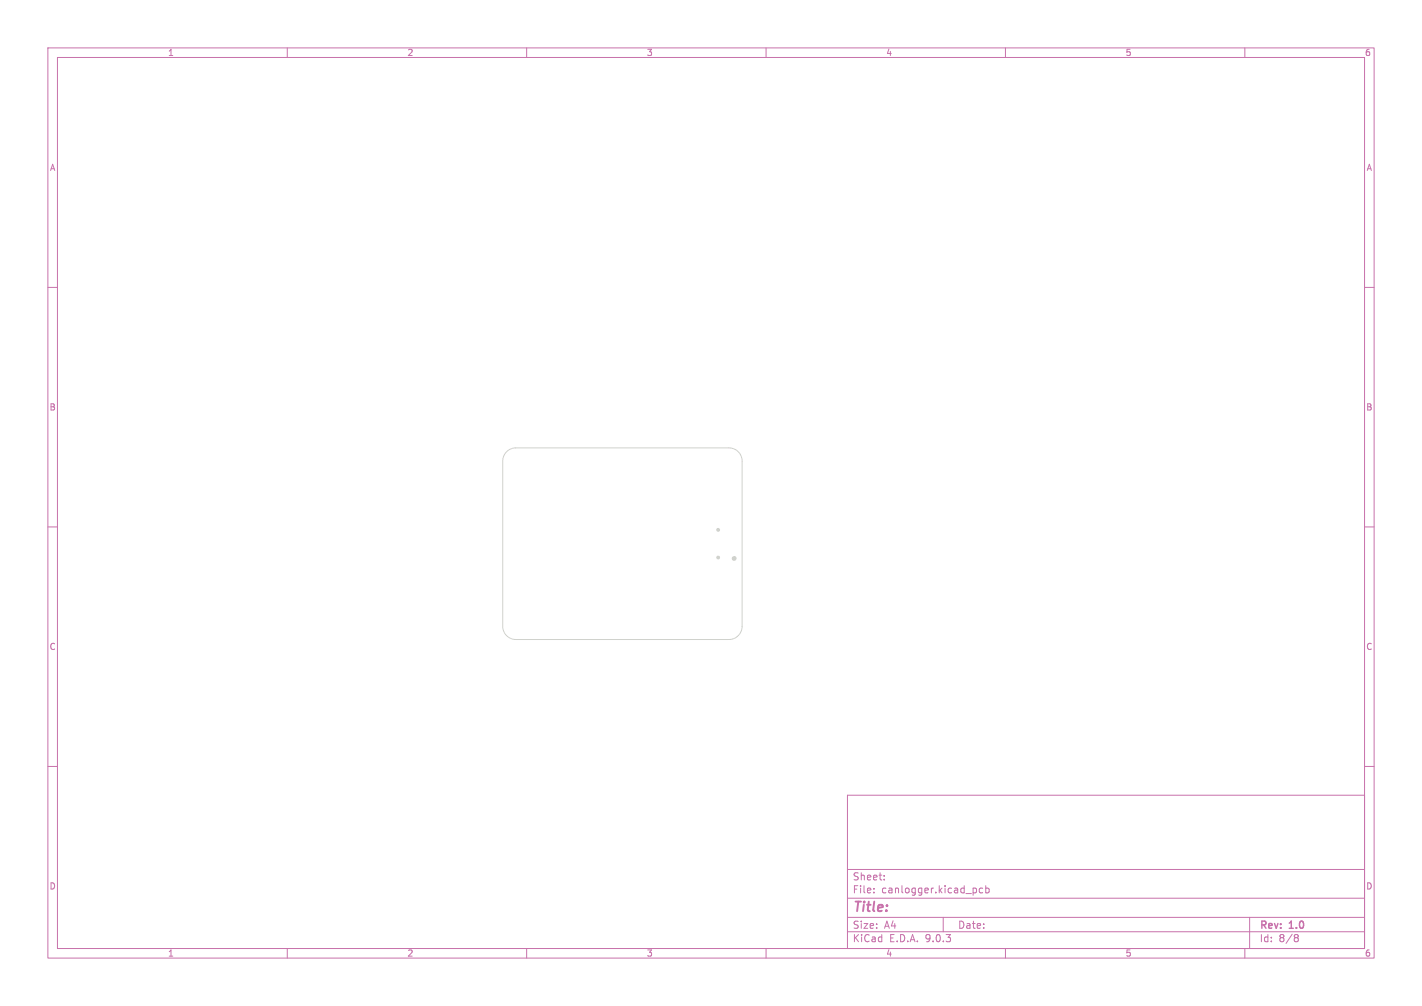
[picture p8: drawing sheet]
<svg xmlns="http://www.w3.org/2000/svg" width="297mm" height="210mm" viewBox="0 0 297 210" stroke-linecap="round" stroke-linejoin="round" font-family="sans-serif">
<defs><g id="words">
<text font-size="2.8" fill="#c872ab" x="178" y="190.9">Title:</text>
<g font-size="2.1" fill="#c872ab">
<text x="178" y="184">Sheet:</text>
<text x="178" y="186.7">File:</text>
<text x="184.1" y="186.7">canlogger.kicad_pcb</text>
<text x="178" y="196.9">KiCad</text>
<text x="178" y="194.1">Size:</text>
<text x="184.7" y="194.1">A4</text>
<text x="185.7" y="196.9">E.D.A.</text>
<text x="193.3" y="196.9">9.0.3</text>
<text x="200" y="194.1">Date:</text>
<text x="263" y="194.3">Rev:</text>
<text x="263" y="196.9">Id:</text>
<text x="267.1" y="196.9">8/8</text>
<text x="269.4" y="194.3">1.0</text>
</g>
<g font-size="1.8" fill="#c872ab">
<text x="35" y="11.9">1</text>
<text x="85" y="11.9">2</text>
<text x="135" y="11.9">3</text>
<text x="185" y="11.9">4</text>
<text x="235" y="11.9">5</text>
<text x="285" y="11.9">6</text>
<text x="10.3" y="35.9">A</text>
<text x="285.4" y="35.9">A</text>
<text x="10.3" y="85.9">B</text>
<text x="285.3" y="85.9">B</text>
<text x="10.3" y="135.9">C</text>
<text x="285.3" y="135.9">C</text>
<text x="10.3" y="185.9">D</text>
<text x="285.3" y="185.9">D</text>
<text x="35" y="199.9">1</text>
<text x="85" y="199.9">2</text>
<text x="135" y="199.9">3</text>
<text x="185" y="199.9">4</text>
<text x="235" y="199.9">5</text>
<text x="285" y="199.9">6</text>
</g>
</g></defs>
<g fill="none" stroke="#c872ab" stroke-width=".21">
<path d="M10 10h277v190h-277zM12 12h273v186h-273zM60 10v2M110 10v2M160 10v2M210 10v2M260 10v2M10 60h2M285 60h2M10 110h2M285 110h2M10 160h2"/>
<path d="M177 166h108v32h-108zM285 160h2M60 198v2M110 198v2M160 198v2M177 194.5h108M177 191.5h108M177 187.5h108M177 181.5h108M182.5 186.3v.1M182.5 185.5v.1M184.7 183.6v.1"/>
<path d="M184.7 182.8v.1M197 191.5v3M203.9 185.5v.8M205.2 185.5l-.4-.1-.3 .3 .2 .6h.5M205.9 185.5l.4-.1 .3 .3-.1 .6h-.6M205.9 184.9v1.5M210 198v2M260 198v2M261 191.5v6.5M270.6 195.1h.3l.3 .3-.3 .3M270.6 195.7h.3M270.9 195.7l.2 .2 .1 .4-.3 .3h-.3"/>
</g>
<path d="M105.8 94.3a2.75 2.75 0 0 1 2-.8h44.4a2.75 2.75 0 0 1 2.8 2.8v34.5a2.75 2.75 0 0 1-2.8 2.7h-44.4a2.75 2.75 0 0 1-2.8-2.7v-34.5a2.75 2.75 0 0 1 .8-2z" fill="none" stroke="#d0d2cd" stroke-width=".21"/>
<g fill="#d0d2cd">
<circle cx="150" cy="110.6" r=".4"/>
<circle cx="150" cy="116.4" r=".4"/>
<circle cx="153.3" cy="116.6" r=".5"/>
</g>
<use href="#words"/>
</svg>
